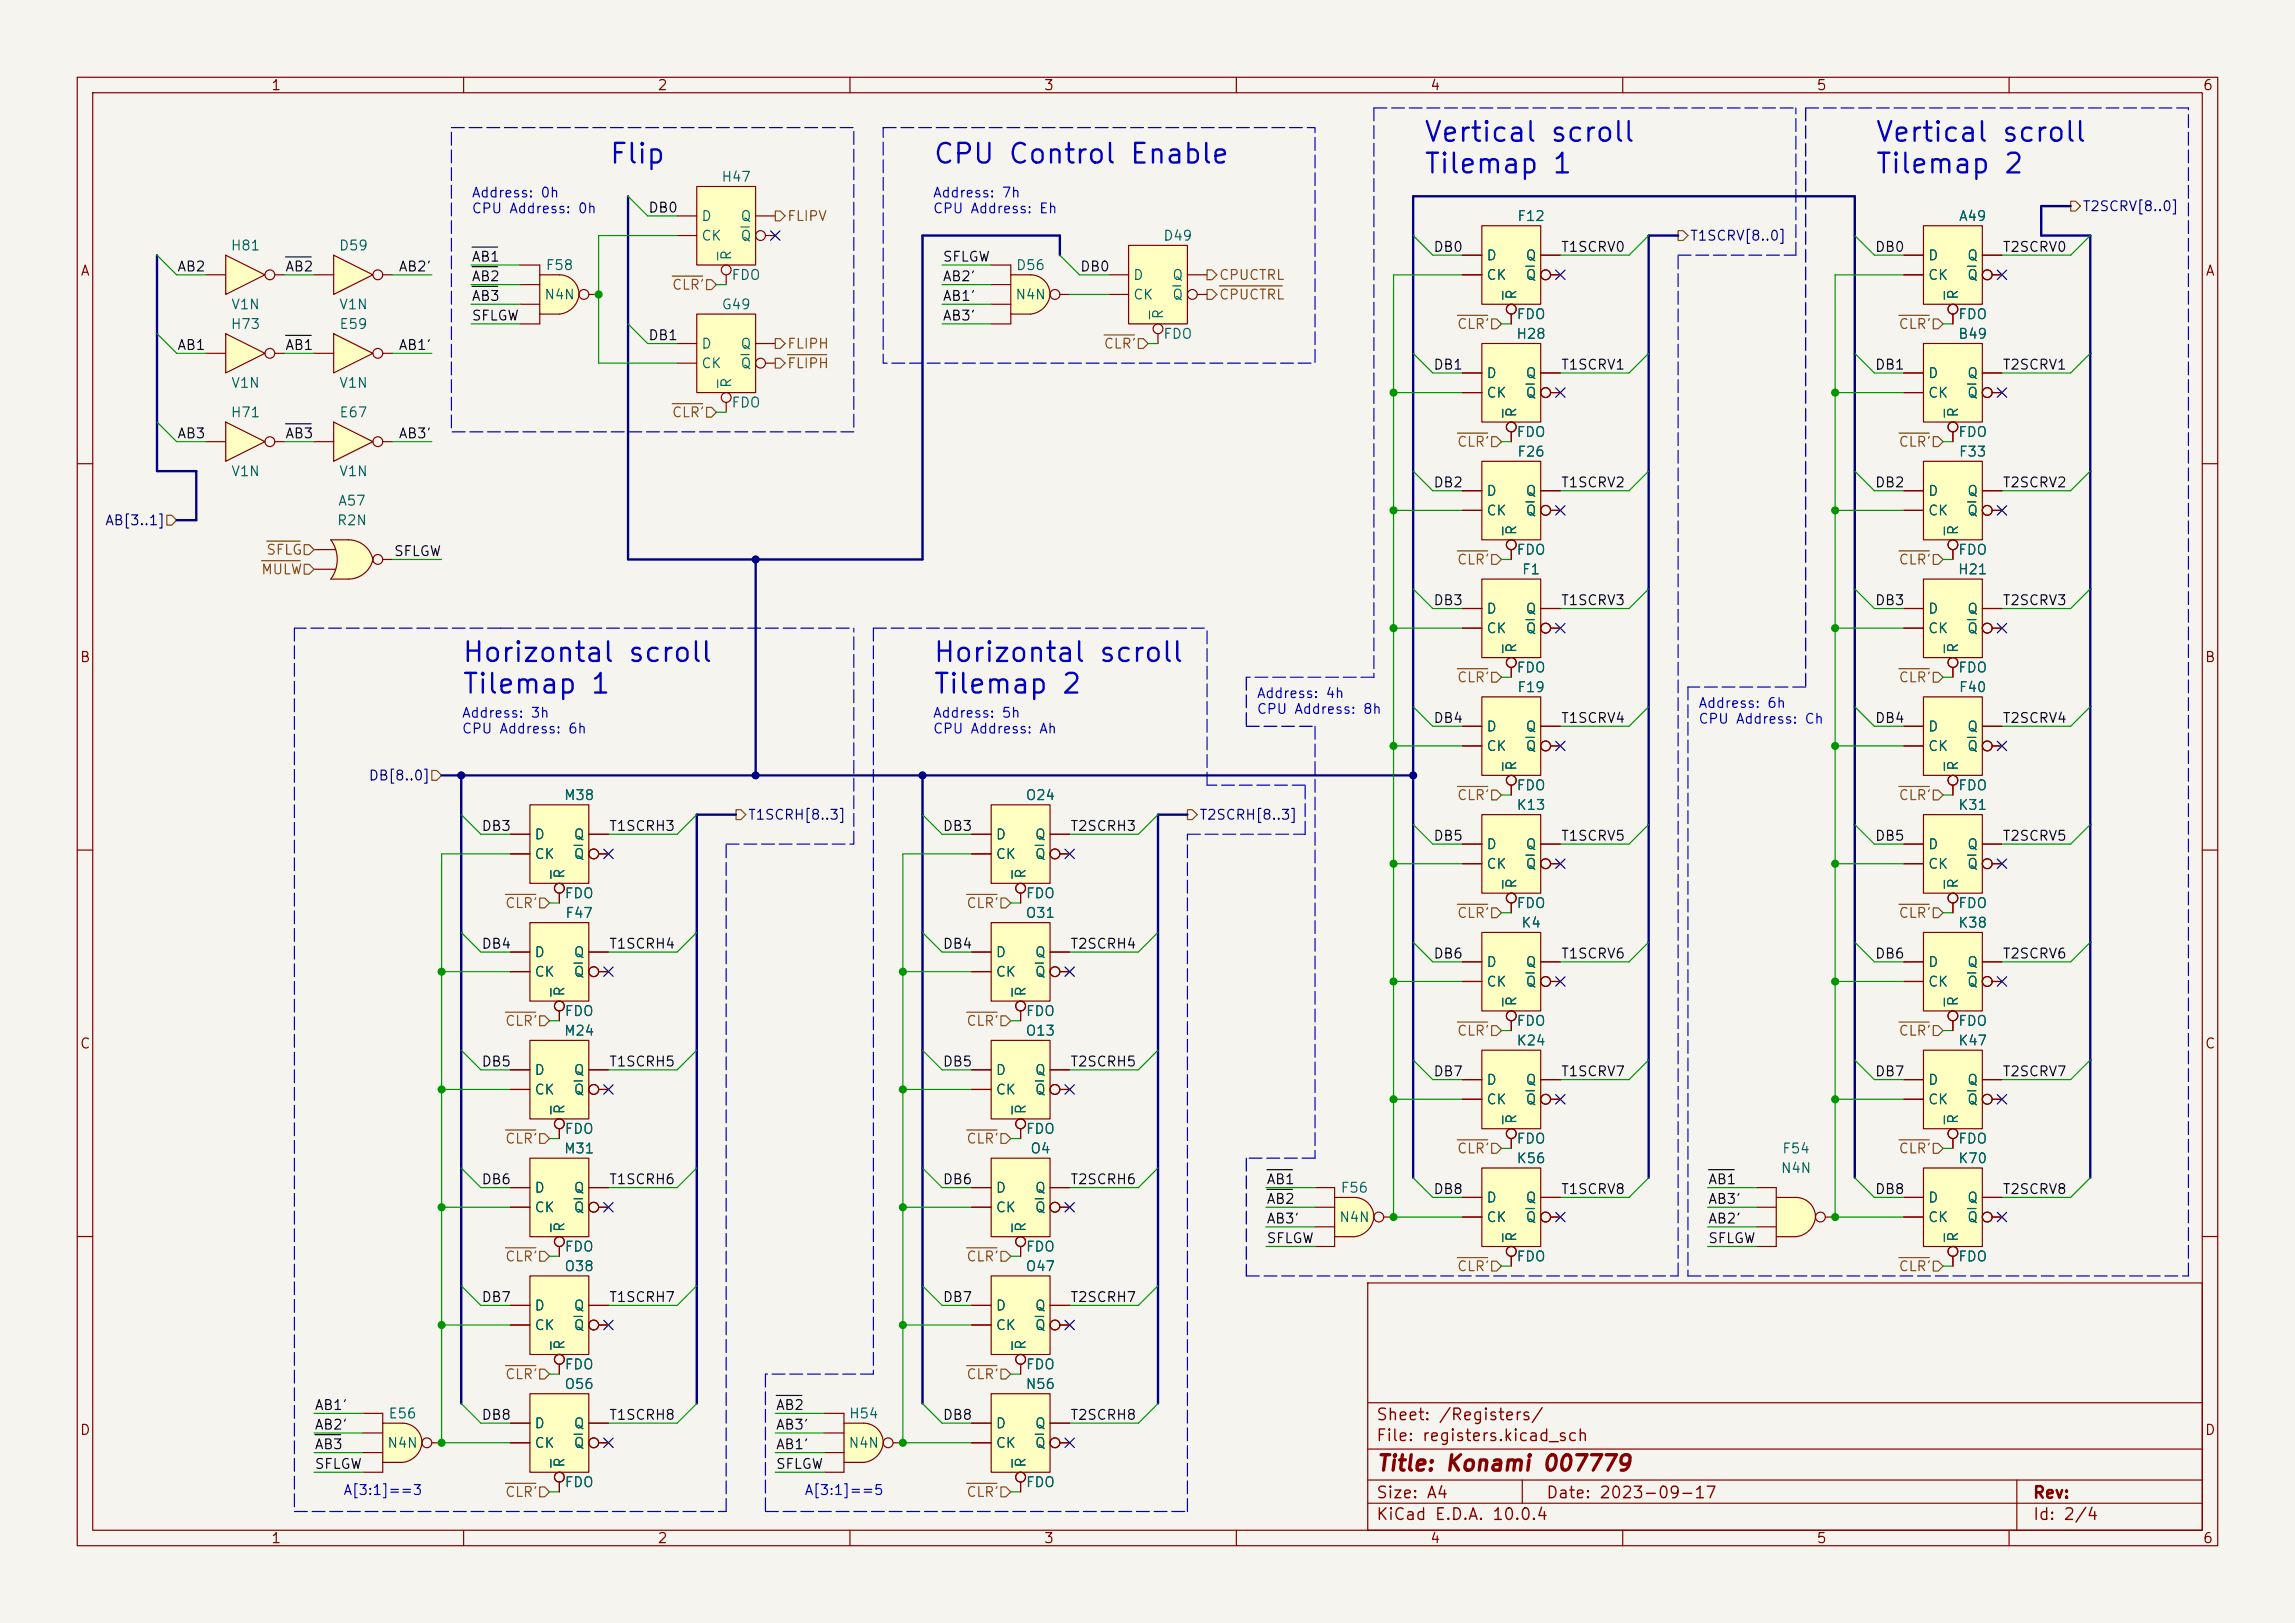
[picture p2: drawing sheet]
<svg xmlns="http://www.w3.org/2000/svg" width="297mm" height="210mm" viewBox="0 0 297 210" stroke-linecap="round" stroke-linejoin="round" font-family="sans-serif">
<defs><g id="words">
<g font-size="2.5" fill="#0000c2">
<text x="78.7" y="21.8">Flip</text>
<text x="120.6" y="21.8">CPU Control Enable</text>
<text x="184.1" y="19">Vertical scroll</text>
<text x="184.1" y="23.1">Tilemap 1</text>
<text x="242.6" y="19">Vertical scroll</text>
<text x="242.6" y="23.1">Tilemap 2</text>
<text x="59.7" y="86.3">Horizontal scroll</text>
<text x="120.6" y="86.3">Horizontal scroll</text>
<text x="59.7" y="90.4">Tilemap 1</text>
<text x="120.6" y="90.4">Tilemap 2</text>
</g>
<text font-size="2" fill="#840000" x="178" y="190.8">Title: Konami 007779</text>
<g font-size="1.5" fill="#840000">
<text x="178" y="184.2">Sheet: /Registers/</text>
<text x="178" y="186.9">File: registers.kicad_sch</text>
<text x="178" y="197.1">KiCad E.D.A. 10.0.4</text>
<text x="178" y="194.3">Size: A4</text>
<text x="200" y="194.3">Date: 2023-09-17</text>
<text x="263" y="194.3">Rev:</text>
<text x="263" y="197.1">Id: 2/4</text>
</g>
<g font-size="1.3" fill="#840000">
<text x="35" y="12">1</text>
<text x="85" y="12">2</text>
<text x="135" y="12">3</text>
<text x="185" y="12">4</text>
<text x="235" y="12">5</text>
<text x="285" y="12">6</text>
<text x="10.3" y="36">A</text>
<text x="285.3" y="36">A</text>
<text x="10.3" y="86">B</text>
<text x="285.3" y="86">B</text>
<text x="10.3" y="136">C</text>
<text x="285.3" y="136">C</text>
<text x="10.3" y="186">D</text>
<text x="285.3" y="186">D</text>
<text x="35" y="200">1</text>
<text x="85" y="200">2</text>
<text x="135" y="200">3</text>
<text x="185" y="200">4</text>
<text x="235" y="200">5</text>
<text x="285" y="200">6</text>
</g>
<g font-size="1.3" fill="#006464">
<text x="93.3" y="23.8">H47</text>
<text x="90.7" y="28.9">D</text>
<text x="95.7" y="28.9">Q</text>
<text x="196.3" y="28.9">F12</text>
<text x="253.4" y="28.9">A49</text>
<text x="29.8" y="32.7">H81</text>
<text x="43.8" y="32.7">D59</text>
<text x="70.5" y="35.3">F58</text>
<text x="90.7" y="31.5">CK</text>
<text x="95" y="33.8" transform="rotate(-90 95 33.8)">R</text>
<text x="95.7" y="31.5">Q</text>
<text x="131.4" y="35.3">D56</text>
<text x="150.5" y="31.5">D49</text>
<text x="192.3" y="34">D</text>
<text x="197.3" y="34">Q</text>
<text x="249.4" y="34">D</text>
<text x="254.5" y="34">Q</text>
<text x="29.8" y="40.3">V1N</text>
<text x="43.8" y="40.3">V1N</text>
<text x="70.4" y="39.1">N4N</text>
<text x="93.3" y="40.3">G49</text>
<text x="94.6" y="36.5">FDO</text>
<text x="131.3" y="39.1">N4N</text>
<text x="146.6" y="36.5">D</text>
<text x="146.6" y="39.1">CK</text>
<text x="150.8" y="41.4" transform="rotate(-90 150.8 41.4)">R</text>
<text x="151.6" y="36.5">Q</text>
<text x="151.6" y="39.1">Q</text>
<text x="192.3" y="36.5">CK</text>
<text x="196.2" y="41.6">FDO</text>
<text x="196.6" y="38.9" transform="rotate(-90 196.6 38.9)">R</text>
<text x="197.3" y="36.5">Q</text>
<text x="249.4" y="36.5">CK</text>
<text x="253.3" y="41.6">FDO</text>
<text x="253.7" y="38.9" transform="rotate(-90 253.7 38.9)">R</text>
<text x="254.5" y="36.5">Q</text>
<text x="29.8" y="42.9">H73</text>
<text x="43.8" y="42.9">E59</text>
<text x="90.7" y="45.4">D</text>
<text x="90.7" y="48">CK</text>
<text x="95.7" y="45.4">Q</text>
<text x="95.7" y="48">Q</text>
<text x="150.5" y="44.2">FDO</text>
<text x="196.1" y="44.2">H28</text>
<text x="253.3" y="44.2">B49</text>
<text x="29.8" y="50.5">V1N</text>
<text x="43.8" y="50.5">V1N</text>
<text x="94.6" y="53">FDO</text>
<text x="95" y="50.3" transform="rotate(-90 95 50.3)">R</text>
<text x="192.3" y="49.2">D</text>
<text x="192.3" y="51.8">CK</text>
<text x="197.3" y="49.2">Q</text>
<text x="197.3" y="51.8">Q</text>
<text x="249.4" y="49.2">D</text>
<text x="249.4" y="51.8">CK</text>
<text x="254.5" y="49.2">Q</text>
<text x="254.5" y="51.8">Q</text>
<text x="29.8" y="54.3">H71</text>
<text x="43.8" y="54.3">E67</text>
<text x="196.2" y="56.9">FDO</text>
<text x="196.3" y="59.4">F26</text>
<text x="196.6" y="54.1" transform="rotate(-90 196.6 54.1)">R</text>
<text x="253.3" y="56.9">FDO</text>
<text x="253.4" y="59.4">F33</text>
<text x="253.7" y="54.1" transform="rotate(-90 253.7 54.1)">R</text>
<text x="29.8" y="61.9">V1N</text>
<text x="43.7" y="65.7">A57</text>
<text x="43.8" y="61.9">V1N</text>
<text x="192.3" y="64.5">D</text>
<text x="197.3" y="64.5">Q</text>
<text x="249.4" y="64.5">D</text>
<text x="254.5" y="64.5">Q</text>
<text x="43.5" y="68.3">R2N</text>
<text x="192.3" y="67">CK</text>
<text x="196.6" y="69.3" transform="rotate(-90 196.6 69.3)">R</text>
<text x="197.3" y="67">Q</text>
<text x="249.4" y="67">CK</text>
<text x="253.7" y="69.3" transform="rotate(-90 253.7 69.3)">R</text>
<text x="254.5" y="67">Q</text>
<text x="196.2" y="72.1">FDO</text>
<text x="196.9" y="74.6">F1</text>
<text x="253.3" y="74.6">H21</text>
<text x="253.3" y="72.1">FDO</text>
<text x="192.3" y="79.7">D</text>
<text x="192.3" y="82.3">CK</text>
<text x="197.3" y="79.7">Q</text>
<text x="197.3" y="82.3">Q</text>
<text x="249.4" y="79.7">D</text>
<text x="249.4" y="82.3">CK</text>
<text x="254.5" y="79.7">Q</text>
<text x="254.5" y="82.3">Q</text>
<text x="196.2" y="87.3">FDO</text>
<text x="196.3" y="89.9">F19</text>
<text x="196.6" y="84.6" transform="rotate(-90 196.6 84.6)">R</text>
<text x="253.3" y="87.3">FDO</text>
<text x="253.4" y="89.9">F40</text>
<text x="253.7" y="84.6" transform="rotate(-90 253.7 84.6)">R</text>
<text x="192.3" y="95">D</text>
<text x="197.3" y="95">Q</text>
<text x="249.4" y="95">D</text>
<text x="254.5" y="95">Q</text>
<text x="192.3" y="97.5">CK</text>
<text x="196.6" y="99.8" transform="rotate(-90 196.6 99.8)">R</text>
<text x="197.3" y="97.5">Q</text>
<text x="249.4" y="97.5">CK</text>
<text x="253.7" y="99.8" transform="rotate(-90 253.7 99.8)">R</text>
<text x="254.5" y="97.5">Q</text>
<text x="72.9" y="103.8">M38</text>
<text x="132.6" y="103.8">O24</text>
<text x="196.2" y="102.6">FDO</text>
<text x="196.2" y="105.1">K13</text>
<text x="253.3" y="102.6">FDO</text>
<text x="253.3" y="105.1">K31</text>
<text x="69.1" y="108.9">D</text>
<text x="69.1" y="111.5">CK</text>
<text x="73.4" y="113.8" transform="rotate(-90 73.4 113.8)">R</text>
<text x="74.2" y="108.9">Q</text>
<text x="74.2" y="111.5">Q</text>
<text x="128.8" y="108.9">D</text>
<text x="128.8" y="111.5">CK</text>
<text x="133.1" y="113.8" transform="rotate(-90 133.1 113.8)">R</text>
<text x="133.8" y="108.9">Q</text>
<text x="133.8" y="111.5">Q</text>
<text x="192.3" y="110.2">D</text>
<text x="192.3" y="112.7">CK</text>
<text x="197.3" y="110.2">Q</text>
<text x="197.3" y="112.7">Q</text>
<text x="249.4" y="110.2">D</text>
<text x="249.4" y="112.7">CK</text>
<text x="254.5" y="110.2">Q</text>
<text x="254.5" y="112.7">Q</text>
<text x="73" y="116.5">FDO</text>
<text x="73.1" y="119.1">F47</text>
<text x="132.6" y="119.1">O31</text>
<text x="132.7" y="116.5">FDO</text>
<text x="196.2" y="117.8">FDO</text>
<text x="196.6" y="115.1" transform="rotate(-90 196.6 115.1)">R</text>
<text x="253.3" y="117.8">FDO</text>
<text x="253.7" y="115.1" transform="rotate(-90 253.7 115.1)">R</text>
<text x="69.1" y="124.2">D</text>
<text x="74.2" y="124.2">Q</text>
<text x="128.8" y="124.2">D</text>
<text x="133.8" y="124.2">Q</text>
<text x="192.3" y="125.4">D</text>
<text x="196.8" y="120.4">K4</text>
<text x="197.3" y="125.4">Q</text>
<text x="249.4" y="125.4">D</text>
<text x="253.3" y="120.4">K38</text>
<text x="254.5" y="125.4">Q</text>
<text x="69.1" y="126.7">CK</text>
<text x="73" y="131.8">FDO</text>
<text x="73.4" y="129" transform="rotate(-90 73.4 129)">R</text>
<text x="74.2" y="126.7">Q</text>
<text x="128.8" y="126.7">CK</text>
<text x="132.7" y="131.8">FDO</text>
<text x="133.1" y="129" transform="rotate(-90 133.1 129)">R</text>
<text x="133.8" y="126.7">Q</text>
<text x="192.3" y="128">CK</text>
<text x="196.6" y="130.3" transform="rotate(-90 196.6 130.3)">R</text>
<text x="197.3" y="128">Q</text>
<text x="249.4" y="128">CK</text>
<text x="253.7" y="130.3" transform="rotate(-90 253.7 130.3)">R</text>
<text x="254.5" y="128">Q</text>
<text x="72.9" y="134.3">M24</text>
<text x="132.6" y="134.3">O13</text>
<text x="196.2" y="133.1">FDO</text>
<text x="196.2" y="135.6">K24</text>
<text x="253.3" y="133.1">FDO</text>
<text x="253.3" y="135.6">K47</text>
<text x="69.1" y="139.4">D</text>
<text x="69.1" y="141.9">CK</text>
<text x="74.2" y="139.4">Q</text>
<text x="74.2" y="141.9">Q</text>
<text x="128.8" y="139.4">D</text>
<text x="128.8" y="141.9">CK</text>
<text x="133.8" y="139.4">Q</text>
<text x="133.8" y="141.9">Q</text>
<text x="192.3" y="140.7">D</text>
<text x="192.3" y="143.2">CK</text>
<text x="197.3" y="140.7">Q</text>
<text x="197.3" y="143.2">Q</text>
<text x="249.4" y="140.7">D</text>
<text x="249.4" y="143.2">CK</text>
<text x="254.5" y="140.7">Q</text>
<text x="254.5" y="143.2">Q</text>
<text x="72.9" y="149.6">M31</text>
<text x="73" y="147">FDO</text>
<text x="73.4" y="144.3" transform="rotate(-90 73.4 144.3)">R</text>
<text x="132.7" y="147">FDO</text>
<text x="133.1" y="144.3" transform="rotate(-90 133.1 144.3)">R</text>
<text x="133.2" y="149.6">O4</text>
<text x="196.2" y="148.3">FDO</text>
<text x="196.6" y="145.5" transform="rotate(-90 196.6 145.5)">R</text>
<text x="230.6" y="149.6">F54</text>
<text x="253.3" y="148.3">FDO</text>
<text x="253.7" y="145.5" transform="rotate(-90 253.7 145.5)">R</text>
<text x="69.1" y="154.6">D</text>
<text x="74.2" y="154.6">Q</text>
<text x="128.8" y="154.6">D</text>
<text x="133.8" y="154.6">Q</text>
<text x="173.4" y="154.6">F56</text>
<text x="192.3" y="155.9">D</text>
<text x="196.2" y="150.8">K56</text>
<text x="197.3" y="155.9">Q</text>
<text x="230.4" y="152.1">N4N</text>
<text x="249.4" y="155.9">D</text>
<text x="253.3" y="150.8">K70</text>
<text x="254.5" y="155.9">Q</text>
<text x="69.1" y="157.2">CK</text>
<text x="73.4" y="159.5" transform="rotate(-90 73.4 159.5)">R</text>
<text x="74.2" y="157.2">Q</text>
<text x="128.8" y="157.2">CK</text>
<text x="133.1" y="159.5" transform="rotate(-90 133.1 159.5)">R</text>
<text x="133.8" y="157.2">Q</text>
<text x="173.2" y="158.5">N4N</text>
<text x="192.3" y="158.5">CK</text>
<text x="196.6" y="160.8" transform="rotate(-90 196.6 160.8)">R</text>
<text x="197.3" y="158.5">Q</text>
<text x="249.4" y="158.5">CK</text>
<text x="253.7" y="160.8" transform="rotate(-90 253.7 160.8)">R</text>
<text x="254.5" y="158.5">Q</text>
<text x="73" y="164.8">O38</text>
<text x="73" y="162.3">FDO</text>
<text x="132.6" y="164.8">O47</text>
<text x="132.7" y="162.3">FDO</text>
<text x="196.2" y="163.5">FDO</text>
<text x="253.3" y="163.5">FDO</text>
<text x="69.1" y="169.9">D</text>
<text x="69.1" y="172.4">CK</text>
<text x="74.2" y="169.9">Q</text>
<text x="74.2" y="172.4">Q</text>
<text x="128.8" y="169.9">D</text>
<text x="128.8" y="172.4">CK</text>
<text x="133.8" y="169.9">Q</text>
<text x="133.8" y="172.4">Q</text>
<text x="73" y="177.5">FDO</text>
<text x="73.4" y="174.8" transform="rotate(-90 73.4 174.8)">R</text>
<text x="132.7" y="177.5">FDO</text>
<text x="133.1" y="174.8" transform="rotate(-90 133.1 174.8)">R</text>
<text x="50.2" y="183.9">E56</text>
<text x="69.1" y="185.1">D</text>
<text x="73" y="180">O56</text>
<text x="74.2" y="185.1">Q</text>
<text x="109.8" y="183.9">H54</text>
<text x="128.8" y="185.1">D</text>
<text x="132.6" y="180">N56</text>
<text x="133.8" y="185.1">Q</text>
<text x="50" y="187.7">N4N</text>
<text x="69.1" y="187.7">CK</text>
<text x="73.4" y="190" transform="rotate(-90 73.4 190)">R</text>
<text x="74.2" y="187.7">Q</text>
<text x="109.7" y="187.7">N4N</text>
<text x="128.8" y="187.7">CK</text>
<text x="133.1" y="190" transform="rotate(-90 133.1 190)">R</text>
<text x="133.8" y="187.7">Q</text>
<text x="73" y="192.7">FDO</text>
<text x="132.7" y="192.7">FDO</text>
</g>
<g font-size="1.3" fill="#0000c2">
<text x="61" y="25.9">Address: 0h</text>
<text x="61" y="27.9">CPU Address: 0h</text>
<text x="120.6" y="25.9">Address: 7h</text>
<text x="120.6" y="27.9">CPU Address: Eh</text>
<text x="59.7" y="93.2">Address: 3h</text>
<text x="59.7" y="95.2">CPU Address: 6h</text>
<text x="120.6" y="93.2">Address: 5h</text>
<text x="120.6" y="95.2">CPU Address: Ah</text>
<text x="162.6" y="90.6">Address: 4h</text>
<text x="162.6" y="92.7">CPU Address: 8h</text>
<text x="219.7" y="91.9">Address: 6h</text>
<text x="219.7" y="94">CPU Address: Ch</text>
<text x="44.3" y="193.8">A[3:1]==3</text>
<text x="104" y="193.8">A[3:1]==5</text>
</g>
<g font-size="1.3" fill="#0f0f0f">
<text x="83.8" y="27.8">DB0</text>
<text x="22.9" y="35.4">AB2</text>
<text x="36.8" y="35.4">AB2</text>
<text x="51.5" y="35.4">AB2'</text>
<text x="61" y="34.2">AB1</text>
<text x="121.9" y="34.2">SFLGW</text>
<text x="139.7" y="35.4">DB0</text>
<text x="185.4" y="32.9">DB0</text>
<text x="201.9" y="32.9">T1SCRV0</text>
<text x="242.6" y="32.9">DB0</text>
<text x="259.1" y="32.9">T2SCRV0</text>
<text x="61" y="36.7">AB2</text>
<text x="61" y="39.2">AB3</text>
<text x="61" y="41.8">SFLGW</text>
<text x="121.9" y="36.7">AB2'</text>
<text x="121.9" y="39.2">AB1'</text>
<text x="121.9" y="41.8">AB3'</text>
<text x="22.9" y="45.6">AB1</text>
<text x="36.8" y="45.6">AB1</text>
<text x="51.5" y="45.6">AB1'</text>
<text x="83.8" y="44.3">DB1</text>
<text x="185.4" y="48.1">DB1</text>
<text x="201.9" y="48.1">T1SCRV1</text>
<text x="242.6" y="48.1">DB1</text>
<text x="259.1" y="48.1">T2SCRV1</text>
<text x="22.9" y="57">AB3</text>
<text x="36.8" y="57">AB3</text>
<text x="51.5" y="57">AB3'</text>
<text x="185.4" y="63.4">DB2</text>
<text x="201.9" y="63.4">T1SCRV2</text>
<text x="242.6" y="63.4">DB2</text>
<text x="259.1" y="63.4">T2SCRV2</text>
<text x="50.9" y="72.3">SFLGW</text>
<text x="185.4" y="78.6">DB3</text>
<text x="201.9" y="78.6">T1SCRV3</text>
<text x="242.6" y="78.6">DB3</text>
<text x="259.1" y="78.6">T2SCRV3</text>
<text x="185.4" y="93.9">DB4</text>
<text x="201.9" y="93.9">T1SCRV4</text>
<text x="242.6" y="93.9">DB4</text>
<text x="259.1" y="93.9">T2SCRV4</text>
<text x="62.2" y="107.8">DB3</text>
<text x="78.7" y="107.8">T1SCRH3</text>
<text x="121.9" y="107.8">DB3</text>
<text x="138.4" y="107.8">T2SCRH3</text>
<text x="185.4" y="109.1">DB5</text>
<text x="201.9" y="109.1">T1SCRV5</text>
<text x="242.6" y="109.1">DB5</text>
<text x="259.1" y="109.1">T2SCRV5</text>
<text x="62.2" y="123.1">DB4</text>
<text x="78.7" y="123.1">T1SCRH4</text>
<text x="121.9" y="123.1">DB4</text>
<text x="138.4" y="123.1">T2SCRH4</text>
<text x="185.4" y="124.3">DB6</text>
<text x="201.9" y="124.3">T1SCRV6</text>
<text x="242.6" y="124.3">DB6</text>
<text x="259.1" y="124.3">T2SCRV6</text>
<text x="62.2" y="138.3">DB5</text>
<text x="78.7" y="138.3">T1SCRH5</text>
<text x="121.9" y="138.3">DB5</text>
<text x="138.4" y="138.3">T2SCRH5</text>
<text x="185.4" y="139.6">DB7</text>
<text x="201.9" y="139.6">T1SCRV7</text>
<text x="242.6" y="139.6">DB7</text>
<text x="259.1" y="139.6">T2SCRV7</text>
<text x="62.2" y="153.5">DB6</text>
<text x="78.7" y="153.5">T1SCRH6</text>
<text x="121.9" y="153.5">DB6</text>
<text x="138.4" y="153.5">T2SCRH6</text>
<text x="163.8" y="153.5">AB1</text>
<text x="185.4" y="154.8">DB8</text>
<text x="201.9" y="154.8">T1SCRV8</text>
<text x="221" y="153.5">AB1</text>
<text x="242.6" y="154.8">DB8</text>
<text x="259.1" y="154.8">T2SCRV8</text>
<text x="163.8" y="156.1">AB2</text>
<text x="163.8" y="158.6">AB3'</text>
<text x="163.8" y="161.2">SFLGW</text>
<text x="221" y="161.2">SFLGW</text>
<text x="221" y="156.1">AB3'</text>
<text x="221" y="158.6">AB2'</text>
<text x="62.2" y="168.8">DB7</text>
<text x="78.7" y="168.8">T1SCRH7</text>
<text x="121.9" y="168.8">DB7</text>
<text x="138.4" y="168.8">T2SCRH7</text>
<text x="40.6" y="185.3">AB2'</text>
<text x="40.6" y="182.8">AB1'</text>
<text x="62.2" y="184">DB8</text>
<text x="78.7" y="184">T1SCRH8</text>
<text x="100.3" y="182.8">AB2</text>
<text x="100.3" y="185.3">AB3'</text>
<text x="121.9" y="184">DB8</text>
<text x="138.4" y="184">T2SCRH8</text>
<text x="40.6" y="190.4">SFLGW</text>
<text x="40.6" y="187.8">AB3</text>
<text x="100.3" y="187.8">AB1'</text>
<text x="100.3" y="190.4">SFLGW</text>
</g>
<g font-size="1.3" fill="#725600">
<text x="101.8" y="28.9">FLIPV</text>
<text x="86.9" y="37.8">CLR'</text>
<text x="157.7" y="36.5">CPUCTRL</text>
<text x="157.7" y="39.1">CPUCTRL</text>
<text x="101.8" y="48">FLIPH</text>
<text x="101.8" y="45.4">FLIPH</text>
<text x="142.8" y="45.4">CLR'</text>
<text x="188.5" y="42.9">CLR'</text>
<text x="245.6" y="42.9">CLR'</text>
<text x="86.9" y="54.3">CLR'</text>
<text x="188.5" y="58.1">CLR'</text>
<text x="245.6" y="58.1">CLR'</text>
<text x="33.7" y="74.6">MULW</text>
<text x="34.4" y="72.1">SFLG</text>
<text x="188.5" y="73.4">CLR'</text>
<text x="245.6" y="73.4">CLR'</text>
<text x="188.5" y="88.6">CLR'</text>
<text x="245.6" y="88.6">CLR'</text>
<text x="188.5" y="103.8">CLR'</text>
<text x="245.6" y="103.8">CLR'</text>
<text x="65.3" y="117.8">CLR'</text>
<text x="125" y="117.8">CLR'</text>
<text x="188.5" y="119.1">CLR'</text>
<text x="245.6" y="119.1">CLR'</text>
<text x="65.3" y="133.1">CLR'</text>
<text x="125" y="133.1">CLR'</text>
<text x="188.5" y="134.3">CLR'</text>
<text x="245.6" y="134.3">CLR'</text>
<text x="65.3" y="148.3">CLR'</text>
<text x="125" y="148.3">CLR'</text>
<text x="188.5" y="149.6">CLR'</text>
<text x="245.6" y="149.6">CLR'</text>
<text x="65.3" y="163.5">CLR'</text>
<text x="125" y="163.5">CLR'</text>
<text x="188.5" y="164.8">CLR'</text>
<text x="245.6" y="164.8">CLR'</text>
<text x="65.3" y="178.8">CLR'</text>
<text x="125" y="178.8">CLR'</text>
<text x="65.3" y="194">CLR'</text>
<text x="125" y="194">CLR'</text>
</g>
<g font-size="1.3" fill="#000084">
<text x="269.4" y="27.6">T2SCRV[8..0]</text>
<text x="218.6" y="31.5">T1SCRV[8..0]</text>
<text x="13.5" y="68.3">AB[3..1]</text>
<text x="47.6" y="101.3">DB[8..0]</text>
<text x="96.7" y="106.4">T1SCRH[8..3]</text>
<text x="155.1" y="106.4">T2SCRH[8..3]</text>
</g>
</g></defs>
<path d="M0 0h297v210h-297z" fill="#f5f4ef" stroke="#f5f4ef" stroke-width=".13"/>
<g fill="none" stroke="#840000" stroke-width=".15">
<path d="M10 10h277v190h-277zM12 12h273v186h-273zM60 10v2M110 10v2M160 10v2M210 10v2M260 10v2M10 60h2M285 60h2M10 110h2M285 110h2M10 160h2"/>
<path d="M177 166h108v32h-108zM285 160h2M60 198v2M110 198v2M160 198v2M177 194.5h108M177 191.5h108M177 187.5h108M177 181.5h108M197 191.5v3M210 198v2M260 198v2"/>
<path d="M261 191.5v6.5"/>
</g>
<path d="M248.9 151.1h7.6v10.2h-7.6z" fill="#ffffc2"/>
<g fill="none" stroke="#840000" stroke-width=".15">
<path d="M246.4 154.9h2.5M246.4 157.5h2.5M248.9 151.1h7.6v10.2h-7.6zM256.5 154.9h2.6M257.8 157.5h1.3M252.7 162.6v1.2"/>
<circle cx="257.2" cy="157.5" r=".63"/>
<circle cx="252.7" cy="161.9" r=".63"/>
</g>
<path d="M251.6 159.6v1.1M254.6 156.4h1.1" fill="none" stroke="#006464" stroke-width=".15"/>
<path d="M128.3 180.3h7.6v10.2h-7.6z" fill="#ffffc2"/>
<g fill="none" stroke="#840000" stroke-width=".15">
<path d="M125.7 184.2h2.6M125.7 186.7h2.6M128.3 180.3h7.6v10.2h-7.6zM132.1 191.8v1.2M135.9 184.2h2.5M137.2 186.7h1.2"/>
<circle cx="132.1" cy="191.1" r=".63"/>
<circle cx="136.5" cy="186.7" r=".63"/>
</g>
<path d="M131 188.8v1.1M134 185.6h1.1" fill="none" stroke="#006464" stroke-width=".15"/>
<path d="M232.1 157.2l2.8 .3a2.82 2.82 0 0 1-2.5 2.5z" fill="#ffffc2" stroke="#ffffc2" stroke-width=".13"/>
<path d="M229.9 154.9h2.5v5.1h-2.5z" fill="#ffffc2"/>
<path d="M232.4 154.9a2.54 2.54 0 0 1 2.5 2.6h-2.5z" fill="#ffffc2" stroke="#ffffc2" stroke-width=".13"/>
<g fill="none" stroke="#840000" stroke-width=".15">
<path d="M227.3 153.7h2.6v1.2M227.3 156.2h2.6M227.3 158.8h2.6M229.9 154.9h2.5a2.51 2.51 0 0 1 2.5 2.2 2.51 2.51 0 0 1-1.8 2.8l-.7 .1h-2.5zM236.2 157.5h1.3M229.9 160v1.3h-2.6"/>
<circle cx="235.6" cy="157.5" r=".63"/>
</g>
<path d="M146 31.8h7.7v10.1h-7.7z" fill="#ffffc2"/>
<g fill="none" stroke="#840000" stroke-width=".15">
<path d="M143.5 35.6h2.5M143.5 38.1h2.5M146 31.8h7.7v10.1h-7.7zM153.7 35.6h2.5M154.9 38.1h1.3M149.9 43.2v1.3"/>
<circle cx="154.3" cy="38.1" r=".63"/>
<circle cx="149.9" cy="42.5" r=".63"/>
</g>
<path d="M151.8 37h1M148.8 40.3v1" fill="none" stroke="#006464" stroke-width=".15"/>
<path d="M90.2 24.1h7.6v10.2h-7.6z" fill="#ffffc2"/>
<g fill="none" stroke="#840000" stroke-width=".15">
<path d="M87.6 27.9h2.6M87.6 30.5h2.6M90.2 24.1h7.6v10.2h-7.6zM94 35.6v1.2M97.8 27.9h2.5M99.1 30.5h1.2"/>
<circle cx="94" cy="34.9" r=".63"/>
<circle cx="98.4" cy="30.5" r=".63"/>
</g>
<path d="M92.9 32.6v1.1M95.9 29.4h1.1" fill="none" stroke="#006464" stroke-width=".15"/>
<path d="M90.2 40.6h7.6v10.2h-7.6z" fill="#ffffc2"/>
<g fill="none" stroke="#840000" stroke-width=".15">
<path d="M87.6 44.5h2.6M87.6 47h2.6M90.2 40.6h7.6v10.2h-7.6zM94 52.1v1.2M97.8 44.5h2.5M99.1 47h1.2"/>
<circle cx="94" cy="51.4" r=".63"/>
<circle cx="98.4" cy="47" r=".63"/>
</g>
<path d="M92.9 49.1v1.1M95.9 45.9h1.1" fill="none" stroke="#006464" stroke-width=".15"/>
<path d="M72.1 37.8l2.8 .3a2.82 2.82 0 0 1-2.5 2.5z" fill="#ffffc2" stroke="#ffffc2" stroke-width=".13"/>
<path d="M69.8 35.6h2.6v5h-2.6z" fill="#ffffc2"/>
<path d="M72.4 35.6a2.54 2.54 0 0 1 2.5 2.5h-2.5z" fill="#ffffc2" stroke="#ffffc2" stroke-width=".13"/>
<g fill="none" stroke="#840000" stroke-width=".15">
<path d="M67.3 34.3h2.5v1.3M67.3 36.8h2.5M67.3 39.4h2.5M69.8 35.6h2.6a2.51 2.51 0 0 1 2.5 2.1 2.51 2.51 0 0 1-1.8 2.8l-.7 .1h-2.6zM76.2 38.1h1.3M69.8 40.6v1.3h-2.5"/>
<circle cx="75.6" cy="38.1" r=".63"/>
</g>
<path d="M29.2 54.6l5.1 2.6-5.1 2.5z" fill="#ffffc2"/>
<g fill="none" stroke="#840000" stroke-width=".15">
<path d="M26.7 57.2h2.5M29.2 54.6l5.1 2.6-5.1 2.5zM35.6 57.2h1.2"/>
<circle cx="34.9" cy="57.1" r=".63"/>
</g>
<path d="M29.2 33l5.1 2.6-5.1 2.5z" fill="#ffffc2"/>
<g fill="none" stroke="#840000" stroke-width=".15">
<path d="M26.7 35.6h2.5M29.2 33l5.1 2.6-5.1 2.5zM35.6 35.6h1.2"/>
<circle cx="34.9" cy="35.6" r=".63"/>
</g>
<path d="M29.2 43.2l5.1 2.5-5.1 2.6z" fill="#ffffc2"/>
<g fill="none" stroke="#840000" stroke-width=".15">
<path d="M26.7 45.7h2.5M29.2 43.2l5.1 2.5-5.1 2.6zM35.6 45.7h1.2"/>
<circle cx="34.9" cy="45.7" r=".63"/>
</g>
<path d="M42.8 69.9h2.3" fill="none" stroke="#ffffc2" stroke-width=".13"/>
<path d="M42.8 69.9h2.3v5h-2.3a4.3 4.3 0 0 0 0-5z" fill="#ffffc2"/>
<g fill="#ffffc2" stroke="#ffffc2" stroke-width=".13">
<path d="M45.1 71.7l3.2 .7a3.2 3.2 0 0 1-3.2 2.5z"/>
<path d="M45.1 69.9a3.2 3.2 0 0 1 3.2 2.5l-3.2 .7z"/>
</g>
<g fill="none" stroke="#840000" stroke-width=".15">
<path d="M40.6 71.1h2.8M40.6 73.7h2.8M45.1 74.9a3.3 3.3 0 0 0 3.2-2.5 3.2 3.2 0 0 0-3.2-2.5h-2.3a4.3 4.3 0 0 1 0 5M49.5 72.4h1.3"/>
<circle cx="48.9" cy="72.4" r=".63"/>
</g>
<path d="M42.8 74.9h2.3z" fill="#840000" stroke="#840000" stroke-width=".15"/>
<path d="M68.6 165.1h7.6v10.2h-7.6z" fill="#ffffc2"/>
<g fill="none" stroke="#840000" stroke-width=".15">
<path d="M66 168.9h2.6M66 171.5h2.6M68.6 165.1h7.6v10.2h-7.6zM72.4 176.5v1.3M76.2 168.9h2.5M77.5 171.5h1.2"/>
<circle cx="72.4" cy="175.9" r=".63"/>
<circle cx="76.8" cy="171.4" r=".63"/>
</g>
<path d="M71.3 173.6v1M74.3 170.3h1.1" fill="none" stroke="#006464" stroke-width=".15"/>
<path d="M51.8 186.4l2.8 .3a2.82 2.82 0 0 1-2.5 2.5z" fill="#ffffc2" stroke="#ffffc2" stroke-width=".13"/>
<path d="M49.5 184.2h2.6v5h-2.6z" fill="#ffffc2"/>
<path d="M52.1 184.2a2.54 2.54 0 0 1 2.5 2.5h-2.5z" fill="#ffffc2" stroke="#ffffc2" stroke-width=".13"/>
<g fill="none" stroke="#840000" stroke-width=".15">
<path d="M47 182.9h2.5v1.3M47 185.4h2.5M47 188h2.5M49.5 184.2h2.6a2.51 2.51 0 0 1 2.5 2.1 2.51 2.51 0 0 1-1.8 2.8l-.7 .1h-2.6zM49.5 189.2v1.3h-2.5M55.9 186.7h1.2"/>
<circle cx="55.2" cy="186.7" r=".63"/>
</g>
<path d="M43.2 54.6l5.1 2.6-5.1 2.5z" fill="#ffffc2"/>
<g fill="none" stroke="#840000" stroke-width=".15">
<path d="M40.6 57.2h2.6M43.2 54.6l5.1 2.6-5.1 2.5zM49.5 57.2h1.3"/>
<circle cx="48.9" cy="57.1" r=".63"/>
</g>
<path d="M43.2 43.2l5.1 2.5-5.1 2.6z" fill="#ffffc2"/>
<g fill="none" stroke="#840000" stroke-width=".15">
<path d="M40.6 45.7h2.6M43.2 43.2l5.1 2.5-5.1 2.6zM49.5 45.7h1.3"/>
<circle cx="48.9" cy="45.7" r=".63"/>
</g>
<path d="M68.6 180.3h7.6v10.2h-7.6z" fill="#ffffc2"/>
<g fill="none" stroke="#840000" stroke-width=".15">
<path d="M66 184.2h2.6M66 186.7h2.6M68.6 180.3h7.6v10.2h-7.6zM72.4 191.8v1.2M76.2 184.2h2.5M77.5 186.7h1.2"/>
<circle cx="72.4" cy="191.1" r=".63"/>
<circle cx="76.8" cy="186.7" r=".63"/>
</g>
<path d="M71.3 188.8v1.1M74.3 185.6h1.1" fill="none" stroke="#006464" stroke-width=".15"/>
<path d="M43.2 33l5.1 2.6-5.1 2.5z" fill="#ffffc2"/>
<g fill="none" stroke="#840000" stroke-width=".15">
<path d="M40.6 35.6h2.6M43.2 33l5.1 2.6-5.1 2.5zM49.5 35.6h1.3"/>
<circle cx="48.9" cy="35.6" r=".63"/>
</g>
<path d="M68.6 149.9h7.6v10.1h-7.6z" fill="#ffffc2"/>
<g fill="none" stroke="#840000" stroke-width=".15">
<path d="M66 153.7h2.6M66 156.2h2.6M68.6 149.9h7.6v10.1h-7.6zM76.2 153.7h2.5M77.5 156.2h1.2M72.4 161.3v1.3"/>
<circle cx="76.8" cy="156.2" r=".63"/>
<circle cx="72.4" cy="160.7" r=".63"/>
</g>
<path d="M71.3 158.4v1M74.3 155.1h1.1" fill="none" stroke="#006464" stroke-width=".15"/>
<path d="M191.8 90.2h7.6v10.1h-7.6z" fill="#ffffc2"/>
<g fill="none" stroke="#840000" stroke-width=".15">
<path d="M189.2 94h2.6M189.2 96.5h2.6M191.8 90.2h7.6v10.1h-7.6zM199.4 94h2.5M200.7 96.5h1.2M195.6 101.6v1.3"/>
<circle cx="200" cy="96.5" r=".63"/>
<circle cx="195.6" cy="101" r=".63"/>
</g>
<path d="M194.5 98.7v1M197.5 95.4h1.1" fill="none" stroke="#006464" stroke-width=".15"/>
<path d="M68.6 134.6h7.6v10.2h-7.6z" fill="#ffffc2"/>
<g fill="none" stroke="#840000" stroke-width=".15">
<path d="M66 138.4h2.6M68.6 134.6h7.6v10.2h-7.6zM76.2 138.4h2.5M66 141h2.6M72.4 146.1v1.2M77.5 141h1.2"/>
<circle cx="72.4" cy="145.4" r=".63"/>
<circle cx="76.8" cy="141" r=".63"/>
</g>
<path d="M74.3 139.9h1.1M71.3 143.1v1" fill="none" stroke="#006464" stroke-width=".15"/>
<path d="M68.6 104.1h7.6v10.2h-7.6z" fill="#ffffc2"/>
<g fill="none" stroke="#840000" stroke-width=".15">
<path d="M66 108h2.6M66 110.5h2.6M68.6 104.1h7.6v10.2h-7.6zM72.4 115.6v1.2M76.2 108h2.5M77.5 110.5h1.2"/>
<circle cx="72.4" cy="114.9" r=".63"/>
<circle cx="76.8" cy="110.5" r=".63"/>
</g>
<path d="M71.3 112.6v1.1M74.3 109.4h1.1" fill="none" stroke="#006464" stroke-width=".15"/>
<path d="M111.5 186.4l2.8 .3a2.82 2.82 0 0 1-2.5 2.5z" fill="#ffffc2" stroke="#ffffc2" stroke-width=".13"/>
<path d="M109.2 184.2h2.6v5h-2.6z" fill="#ffffc2"/>
<path d="M111.8 184.2a2.54 2.54 0 0 1 2.5 2.5h-2.5z" fill="#ffffc2" stroke="#ffffc2" stroke-width=".13"/>
<g fill="none" stroke="#840000" stroke-width=".15">
<path d="M106.7 182.9h2.5v1.3M106.7 185.4h2.5M106.7 188h2.5M109.2 184.2h2.6a2.51 2.51 0 0 1 2.5 2.1 2.51 2.51 0 0 1-1.8 2.8l-.7 .1h-2.6zM109.2 189.2v1.3h-2.5M115.6 186.7h1.2"/>
<circle cx="114.9" cy="186.7" r=".63"/>
</g>
<path d="M191.8 105.4h7.6v10.2h-7.6z" fill="#ffffc2"/>
<g fill="none" stroke="#840000" stroke-width=".15">
<path d="M189.2 109.2h2.6M189.2 111.8h2.6M191.8 105.4h7.6v10.2h-7.6zM195.6 116.8v1.3M199.4 109.2h2.5M200.7 111.8h1.2"/>
<circle cx="195.6" cy="116.2" r=".63"/>
<circle cx="200" cy="111.8" r=".63"/>
</g>
<path d="M194.5 113.9v1M197.5 110.7h1.1" fill="none" stroke="#006464" stroke-width=".15"/>
<path d="M128.3 134.6h7.6v10.2h-7.6z" fill="#ffffc2"/>
<g fill="none" stroke="#840000" stroke-width=".15">
<path d="M125.7 138.4h2.6M128.3 134.6h7.6v10.2h-7.6zM135.9 138.4h2.5M125.7 141h2.6M132.1 146.1v1.2M137.2 141h1.2"/>
<circle cx="132.1" cy="145.4" r=".63"/>
<circle cx="136.5" cy="141" r=".63"/>
</g>
<path d="M134 139.9h1.1M131 143.1v1" fill="none" stroke="#006464" stroke-width=".15"/>
<path d="M248.9 105.4h7.6v10.2h-7.6z" fill="#ffffc2"/>
<g fill="none" stroke="#840000" stroke-width=".15">
<path d="M246.4 109.2h2.5M246.4 111.8h2.5M248.9 105.4h7.6v10.2h-7.6zM252.7 116.8v1.3M256.5 109.2h2.6M257.8 111.8h1.3"/>
<circle cx="252.7" cy="116.2" r=".63"/>
<circle cx="257.2" cy="111.8" r=".63"/>
</g>
<path d="M251.6 113.9v1M254.6 110.7h1.1" fill="none" stroke="#006464" stroke-width=".15"/>
<path d="M248.9 90.2h7.6v10.1h-7.6z" fill="#ffffc2"/>
<g fill="none" stroke="#840000" stroke-width=".15">
<path d="M246.4 94h2.5M246.4 96.5h2.5M248.9 90.2h7.6v10.1h-7.6zM256.5 94h2.6M257.8 96.5h1.3M252.7 101.6v1.3"/>
<circle cx="257.2" cy="96.5" r=".63"/>
<circle cx="252.7" cy="101" r=".63"/>
</g>
<path d="M251.6 98.7v1M254.6 95.4h1.1" fill="none" stroke="#006464" stroke-width=".15"/>
<path d="M248.9 29.2h7.6v10.2h-7.6z" fill="#ffffc2"/>
<g fill="none" stroke="#840000" stroke-width=".15">
<path d="M246.4 33h2.5M246.4 35.6h2.5M248.9 29.2h7.6v10.2h-7.6zM256.5 33h2.6M257.8 35.6h1.3M252.7 40.6v1.3"/>
<circle cx="257.2" cy="35.6" r=".63"/>
<circle cx="252.7" cy="40" r=".63"/>
</g>
<path d="M251.6 37.7v1M254.6 34.5h1.1" fill="none" stroke="#006464" stroke-width=".15"/>
<path d="M68.6 119.4h7.6v10.1h-7.6z" fill="#ffffc2"/>
<g fill="none" stroke="#840000" stroke-width=".15">
<path d="M68.6 119.4h7.6v10.1h-7.6zM66 123.2h2.6M66 125.7h2.6M72.4 130.8v1.3M76.2 123.2h2.5M77.5 125.7h1.2"/>
<circle cx="72.4" cy="130.2" r=".63"/>
<circle cx="76.8" cy="125.7" r=".63"/>
</g>
<path d="M71.3 127.9v1M74.3 124.6h1.1" fill="none" stroke="#006464" stroke-width=".15"/>
<path d="M128.3 149.9h7.6v10.1h-7.6z" fill="#ffffc2"/>
<g fill="none" stroke="#840000" stroke-width=".15">
<path d="M125.7 153.7h2.6M125.7 156.2h2.6M128.3 149.9h7.6v10.1h-7.6zM135.9 153.7h2.5M137.2 156.2h1.2M132.1 161.3v1.3"/>
<circle cx="136.5" cy="156.2" r=".63"/>
<circle cx="132.1" cy="160.7" r=".63"/>
</g>
<path d="M131 158.4v1M134 155.1h1.1" fill="none" stroke="#006464" stroke-width=".15"/>
<path d="M175 157.2l2.8 .3a2.82 2.82 0 0 1-2.5 2.5z" fill="#ffffc2" stroke="#ffffc2" stroke-width=".13"/>
<path d="M172.7 154.9h2.6v5.1h-2.6z" fill="#ffffc2"/>
<path d="M175.3 154.9a2.54 2.54 0 0 1 2.5 2.6h-2.5z" fill="#ffffc2" stroke="#ffffc2" stroke-width=".13"/>
<g fill="none" stroke="#840000" stroke-width=".15">
<path d="M170.2 153.7h2.5v1.2M170.2 156.2h2.5M170.2 158.8h2.5M172.7 154.9h2.6a2.51 2.51 0 0 1 2.5 2.2 2.51 2.51 0 0 1-1.8 2.8l-.7 .1h-2.6zM179.1 157.5h1.2M172.7 160v1.3h-2.5"/>
<circle cx="178.4" cy="157.5" r=".63"/>
</g>
<path d="M191.8 120.7h7.6v10.1h-7.6z" fill="#ffffc2"/>
<g fill="none" stroke="#840000" stroke-width=".15">
<path d="M189.2 124.5h2.6M189.2 127h2.6M191.8 120.7h7.6v10.1h-7.6zM195.6 132.1v1.3M199.4 124.5h2.5M200.7 127h1.2"/>
<circle cx="195.6" cy="131.4" r=".63"/>
<circle cx="200" cy="127" r=".63"/>
</g>
<path d="M194.5 129.2v1M197.5 125.9h1.1" fill="none" stroke="#006464" stroke-width=".15"/>
<path d="M191.8 135.9h7.6v10.2h-7.6z" fill="#ffffc2"/>
<g fill="none" stroke="#840000" stroke-width=".15">
<path d="M189.2 139.7h2.6M191.8 135.9h7.6v10.2h-7.6zM199.4 139.7h2.5M189.2 142.2h2.6M195.6 147.3v1.3M200.7 142.2h1.2"/>
<circle cx="195.6" cy="146.7" r=".63"/>
<circle cx="200" cy="142.2" r=".63"/>
</g>
<path d="M194.5 144.4v1M197.5 141.1h1.1" fill="none" stroke="#006464" stroke-width=".15"/>
<path d="M128.3 165.1h7.6v10.2h-7.6z" fill="#ffffc2"/>
<g fill="none" stroke="#840000" stroke-width=".15">
<path d="M125.7 168.9h2.6M125.7 171.5h2.6M128.3 165.1h7.6v10.2h-7.6zM132.1 176.5v1.3M135.9 168.9h2.5M137.2 171.5h1.2"/>
<circle cx="132.1" cy="175.9" r=".63"/>
<circle cx="136.5" cy="171.4" r=".63"/>
</g>
<path d="M131 173.6v1M134 170.3h1.1" fill="none" stroke="#006464" stroke-width=".15"/>
<path d="M248.9 59.7h7.6v10.2h-7.6z" fill="#ffffc2"/>
<g fill="none" stroke="#840000" stroke-width=".15">
<path d="M248.9 59.7h7.6v10.2h-7.6zM246.4 63.5h2.5M246.4 66h2.5M252.7 71.1v1.3M256.5 63.5h2.6M257.8 66h1.3"/>
<circle cx="252.7" cy="70.5" r=".63"/>
<circle cx="257.2" cy="66" r=".63"/>
</g>
<path d="M251.6 68.2v1M254.6 64.9h1.1" fill="none" stroke="#006464" stroke-width=".15"/>
<path d="M191.8 151.1h7.6v10.2h-7.6z" fill="#ffffc2"/>
<g fill="none" stroke="#840000" stroke-width=".15">
<path d="M189.2 154.9h2.6M189.2 157.5h2.6M191.8 151.1h7.6v10.2h-7.6zM199.4 154.9h2.5M200.7 157.5h1.2M195.6 162.6v1.2"/>
<circle cx="200" cy="157.5" r=".63"/>
<circle cx="195.6" cy="161.9" r=".63"/>
</g>
<path d="M194.5 159.6v1.1M197.5 156.4h1.1" fill="none" stroke="#006464" stroke-width=".15"/>
<path d="M248.9 44.5h7.6v10.1h-7.6z" fill="#ffffc2"/>
<g fill="none" stroke="#840000" stroke-width=".15">
<path d="M246.4 48.3h2.5M246.4 50.8h2.5M248.9 44.5h7.6v10.1h-7.6zM252.7 55.9v1.3M256.5 48.3h2.6M257.8 50.8h1.3"/>
<circle cx="252.7" cy="55.2" r=".63"/>
<circle cx="257.2" cy="50.8" r=".63"/>
</g>
<path d="M251.6 53v1M254.6 49.7h1.1" fill="none" stroke="#006464" stroke-width=".15"/>
<path d="M248.9 74.9h7.6v10.2h-7.6z" fill="#ffffc2"/>
<g fill="none" stroke="#840000" stroke-width=".15">
<path d="M246.4 78.7h2.5M248.9 74.9h7.6v10.2h-7.6zM256.5 78.7h2.6M246.4 81.3h2.5M252.7 86.4v1.2M257.8 81.3h1.3"/>
<circle cx="252.7" cy="85.7" r=".63"/>
<circle cx="257.2" cy="81.3" r=".63"/>
</g>
<path d="M251.6 83.4v1.1M254.6 80.2h1.1" fill="none" stroke="#006464" stroke-width=".15"/>
<path d="M133.1 37.8l2.8 .3a2.82 2.82 0 0 1-2.6 2.5z" fill="#ffffc2" stroke="#ffffc2" stroke-width=".13"/>
<path d="M130.8 35.6h2.5v5h-2.5z" fill="#ffffc2"/>
<path d="M133.3 35.6a2.54 2.54 0 0 1 2.6 2.5h-2.6z" fill="#ffffc2" stroke="#ffffc2" stroke-width=".13"/>
<g fill="none" stroke="#840000" stroke-width=".15">
<path d="M128.3 34.3h2.5v1.3M128.3 36.8h2.5M128.3 39.4h2.5M130.8 35.6h2.5a2.51 2.51 0 0 1 2.6 2.1 2.51 2.51 0 0 1-1.8 2.8l-.8 .1h-2.5zM137.2 38.1h1.2M130.8 40.6v1.3h-2.5"/>
<circle cx="136.5" cy="38.1" r=".63"/>
</g>
<path d="M191.8 74.9h7.6v10.2h-7.6z" fill="#ffffc2"/>
<g fill="none" stroke="#840000" stroke-width=".15">
<path d="M189.2 78.7h2.6M191.8 74.9h7.6v10.2h-7.6zM199.4 78.7h2.5M189.2 81.3h2.6M195.6 86.4v1.2M200.7 81.3h1.2"/>
<circle cx="195.6" cy="85.7" r=".63"/>
<circle cx="200" cy="81.3" r=".63"/>
</g>
<path d="M194.5 83.4v1.1M197.5 80.2h1.1" fill="none" stroke="#006464" stroke-width=".15"/>
<path d="M191.8 44.5h7.6v10.1h-7.6z" fill="#ffffc2"/>
<g fill="none" stroke="#840000" stroke-width=".15">
<path d="M189.2 48.3h2.6M189.2 50.8h2.6M191.8 44.5h7.6v10.1h-7.6zM195.6 55.9v1.3M199.4 48.3h2.5M200.7 50.8h1.2"/>
<circle cx="195.6" cy="55.2" r=".63"/>
<circle cx="200" cy="50.8" r=".63"/>
</g>
<path d="M194.5 53v1M197.5 49.7h1.1" fill="none" stroke="#006464" stroke-width=".15"/>
<path d="M191.8 29.2h7.6v10.2h-7.6z" fill="#ffffc2"/>
<g fill="none" stroke="#840000" stroke-width=".15">
<path d="M189.2 33h2.6M189.2 35.6h2.6M191.8 29.2h7.6v10.2h-7.6zM199.4 33h2.5M200.7 35.6h1.2M195.6 40.6v1.3"/>
<circle cx="200" cy="35.6" r=".63"/>
<circle cx="195.6" cy="40" r=".63"/>
</g>
<path d="M194.5 37.7v1M197.5 34.5h1.1" fill="none" stroke="#006464" stroke-width=".15"/>
<path d="M191.8 59.7h7.6v10.2h-7.6z" fill="#ffffc2"/>
<g fill="none" stroke="#840000" stroke-width=".15">
<path d="M191.8 59.7h7.6v10.2h-7.6zM189.2 63.5h2.6M189.2 66h2.6M195.6 71.1v1.3M199.4 63.5h2.5M200.7 66h1.2"/>
<circle cx="195.6" cy="70.5" r=".63"/>
<circle cx="200" cy="66" r=".63"/>
</g>
<path d="M194.5 68.2v1M197.5 64.9h1.1" fill="none" stroke="#006464" stroke-width=".15"/>
<path d="M128.3 119.4h7.6v10.1h-7.6z" fill="#ffffc2"/>
<g fill="none" stroke="#840000" stroke-width=".15">
<path d="M128.3 119.4h7.6v10.1h-7.6zM125.7 123.2h2.6M125.7 125.7h2.6M132.1 130.8v1.3M135.9 123.2h2.5M137.2 125.7h1.2"/>
<circle cx="132.1" cy="130.2" r=".63"/>
<circle cx="136.5" cy="125.7" r=".63"/>
</g>
<path d="M131 127.9v1M134 124.6h1.1" fill="none" stroke="#006464" stroke-width=".15"/>
<path d="M128.3 104.1h7.6v10.2h-7.6z" fill="#ffffc2"/>
<g fill="none" stroke="#840000" stroke-width=".15">
<path d="M125.7 108h2.6M125.7 110.5h2.6M128.3 104.1h7.6v10.2h-7.6zM132.1 115.6v1.2M135.9 108h2.5M137.2 110.5h1.2"/>
<circle cx="132.1" cy="114.9" r=".63"/>
<circle cx="136.5" cy="110.5" r=".63"/>
</g>
<path d="M131 112.6v1.1M134 109.4h1.1" fill="none" stroke="#006464" stroke-width=".15"/>
<path d="M248.9 120.7h7.6v10.1h-7.6z" fill="#ffffc2"/>
<g fill="none" stroke="#840000" stroke-width=".15">
<path d="M246.4 124.5h2.5M246.4 127h2.5M248.9 120.7h7.6v10.1h-7.6zM252.7 132.1v1.3M256.5 124.5h2.6M257.8 127h1.3"/>
<circle cx="252.7" cy="131.4" r=".63"/>
<circle cx="257.2" cy="127" r=".63"/>
</g>
<path d="M251.6 129.2v1M254.6 125.9h1.1" fill="none" stroke="#006464" stroke-width=".15"/>
<path d="M248.9 135.9h7.6v10.2h-7.6z" fill="#ffffc2"/>
<g fill="none" stroke="#840000" stroke-width=".15">
<path d="M189.2 33h2.6M189.2 35.6h2.6M199.4 33h2.5M200.7 35.6h1.2M246.4 33h2.5M246.4 35.6h2.5M256.5 33h2.6M257.8 35.6h1.3M189.2 48.3h2.6M189.2 50.8h2.6M195.6 40.6v1.3M195.6 55.9v1.3"/>
<path d="M199.4 48.3h2.5M200.7 50.8h1.2M246.4 48.3h2.5M246.4 50.8h2.5M252.7 40.6v1.3M252.7 55.9v1.3M256.5 48.3h2.6M257.8 50.8h1.3M189.2 78.7h2.6M189.2 63.5h2.6M189.2 66h2.6M195.6 71.1v1.3"/>
<path d="M199.4 78.7h2.5M199.4 63.5h2.5M200.7 66h1.2M246.4 78.7h2.5M246.4 63.5h2.5M246.4 66h2.5M252.7 71.1v1.3M256.5 78.7h2.6M256.5 63.5h2.6M257.8 66h1.3M189.2 81.3h2.6M189.2 94h2.6"/>
<path d="M189.2 96.5h2.6M195.6 86.4v1.2M199.4 94h2.5M200.7 81.3h1.2M200.7 96.5h1.2M246.4 81.3h2.5M246.4 94h2.5M246.4 96.5h2.5M252.7 86.4v1.2M256.5 94h2.6M257.8 81.3h1.3M257.8 96.5h1.3"/>
<path d="M66 108h2.6M66 110.5h2.6M72.4 115.6v1.2M76.2 108h2.5M77.5 110.5h1.2M125.7 108h2.6M125.7 110.5h2.6M132.1 115.6v1.2M135.9 108h2.5M137.2 110.5h1.2M189.2 109.2h2.6M189.2 111.8h2.6"/>
<path d="M195.6 101.6v1.3M195.6 116.8v1.3M199.4 109.2h2.5M200.7 111.8h1.2M246.4 109.2h2.5M246.4 111.8h2.5M252.7 101.6v1.3M252.7 116.8v1.3M256.5 109.2h2.6M257.8 111.8h1.3M66 138.4h2.6M66 123.2h2.6"/>
<path d="M66 125.7h2.6M72.4 130.8v1.3M76.2 138.4h2.5M76.2 123.2h2.5M77.5 125.7h1.2M125.7 138.4h2.6M125.7 123.2h2.6M125.7 125.7h2.6M132.1 130.8v1.3M135.9 138.4h2.5M135.9 123.2h2.5M137.2 125.7h1.2"/>
<path d="M189.2 139.7h2.6M189.2 124.5h2.6M189.2 127h2.6M195.6 132.1v1.3M199.4 139.7h2.5M199.4 124.5h2.5M200.7 127h1.2M246.4 139.7h2.5M246.4 124.5h2.5M246.4 127h2.5M248.9 135.9h7.6v10.2h-7.6zM252.7 132.1v1.3"/>
<path d="M256.5 139.7h2.6M256.5 124.5h2.6M257.8 127h1.3M66 141h2.6M66 153.7h2.6M66 156.2h2.6M72.4 146.1v1.2M76.2 153.7h2.5M77.5 141h1.2M77.5 156.2h1.2M125.7 141h2.6M125.7 153.7h2.6"/>
<path d="M125.7 156.2h2.6M132.1 146.1v1.2M135.9 153.7h2.5M137.2 141h1.2M137.2 156.2h1.2M189.2 142.2h2.6M189.2 154.9h2.6M189.2 157.5h2.6M195.6 147.3v1.3M199.4 154.9h2.5M200.7 142.2h1.2M200.7 157.5h1.2"/>
<path d="M246.4 142.2h2.5M246.4 154.9h2.5M246.4 157.5h2.5M252.7 147.3v1.3M256.5 154.9h2.6M257.8 142.2h1.3M257.8 157.5h1.3M66 168.9h2.6M66 171.5h2.6M72.4 161.3v1.3M72.4 176.5v1.3M76.2 168.9h2.5"/>
<path d="M77.5 171.5h1.2M125.7 168.9h2.6M125.7 171.5h2.6M132.1 161.3v1.3M132.1 176.5v1.3M135.9 168.9h2.5M137.2 171.5h1.2M195.6 162.6v1.2M252.7 162.6v1.2M66 184.2h2.6M66 186.7h2.6M72.4 191.8v1.2"/>
<path d="M76.2 184.2h2.5M77.5 186.7h1.2M125.7 184.2h2.6M125.7 186.7h2.6M132.1 191.8v1.2M135.9 184.2h2.5M137.2 186.7h1.2"/>
<circle cx="200" cy="35.6" r=".63"/>
<circle cx="257.2" cy="35.6" r=".63"/>
<circle cx="195.6" cy="55.2" r=".63"/>
<circle cx="195.6" cy="40" r=".63"/>
<circle cx="200" cy="50.8" r=".63"/>
<circle cx="252.7" cy="55.2" r=".63"/>
<circle cx="252.7" cy="40" r=".63"/>
<circle cx="257.2" cy="50.8" r=".63"/>
<circle cx="195.6" cy="70.5" r=".63"/>
<circle cx="200" cy="66" r=".63"/>
<circle cx="252.7" cy="70.5" r=".63"/>
<circle cx="257.2" cy="66" r=".63"/>
<circle cx="195.6" cy="85.7" r=".63"/>
<circle cx="200" cy="96.5" r=".63"/>
<circle cx="200" cy="81.3" r=".63"/>
<circle cx="252.7" cy="85.7" r=".63"/>
<circle cx="257.2" cy="81.3" r=".63"/>
<circle cx="257.2" cy="96.5" r=".63"/>
<circle cx="72.4" cy="114.9" r=".63"/>
<circle cx="76.8" cy="110.5" r=".63"/>
<circle cx="132.1" cy="114.9" r=".63"/>
<circle cx="136.5" cy="110.5" r=".63"/>
<circle cx="195.6" cy="116.2" r=".63"/>
<circle cx="195.6" cy="101" r=".63"/>
<circle cx="200" cy="111.8" r=".63"/>
<circle cx="252.7" cy="101" r=".63"/>
<circle cx="252.7" cy="116.2" r=".63"/>
<circle cx="257.2" cy="111.8" r=".63"/>
<circle cx="72.4" cy="130.2" r=".63"/>
<circle cx="76.8" cy="125.7" r=".63"/>
<circle cx="132.1" cy="130.2" r=".63"/>
<circle cx="136.5" cy="125.7" r=".63"/>
<circle cx="195.6" cy="131.4" r=".63"/>
<circle cx="200" cy="127" r=".63"/>
<circle cx="252.7" cy="131.4" r=".63"/>
<circle cx="257.2" cy="127" r=".63"/>
<circle cx="72.4" cy="145.4" r=".63"/>
<circle cx="76.8" cy="141" r=".63"/>
<circle cx="76.8" cy="156.2" r=".63"/>
<circle cx="132.1" cy="145.4" r=".63"/>
<circle cx="136.5" cy="141" r=".63"/>
<circle cx="136.5" cy="156.2" r=".63"/>
<circle cx="195.6" cy="146.7" r=".63"/>
<circle cx="200" cy="142.2" r=".63"/>
<circle cx="200" cy="157.5" r=".63"/>
<circle cx="252.7" cy="146.7" r=".63"/>
<circle cx="257.2" cy="157.5" r=".63"/>
<circle cx="257.2" cy="142.2" r=".63"/>
<circle cx="72.4" cy="160.7" r=".63"/>
<circle cx="72.4" cy="175.9" r=".63"/>
<circle cx="76.8" cy="171.4" r=".63"/>
<circle cx="132.1" cy="175.9" r=".63"/>
<circle cx="132.1" cy="160.7" r=".63"/>
<circle cx="136.5" cy="171.4" r=".63"/>
<circle cx="195.6" cy="161.9" r=".63"/>
<circle cx="252.7" cy="161.9" r=".63"/>
<circle cx="72.4" cy="191.1" r=".63"/>
<circle cx="76.8" cy="186.7" r=".63"/>
<circle cx="132.1" cy="191.1" r=".63"/>
<circle cx="136.5" cy="186.7" r=".63"/>
</g>
<g fill="none" stroke="#006464" stroke-width=".15">
<path d="M194.5 37.7v1M197.5 34.5h1.1M251.6 37.7v1M254.6 34.5h1.1M194.5 53v1M197.5 49.7h1.1M251.6 53v1M254.6 49.7h1.1M194.5 68.2v1M197.5 64.9h1.1M251.6 68.2v1M254.6 64.9h1.1"/>
<path d="M194.5 83.4v1.1M194.5 98.7v1M197.5 80.2h1.1M197.5 95.4h1.1M251.6 83.4v1.1M251.6 98.7v1M254.6 80.2h1.1M254.6 95.4h1.1M71.3 112.6v1.1M74.3 109.4h1.1M131 112.6v1.1M134 109.4h1.1"/>
<path d="M194.5 113.9v1M197.5 110.7h1.1M251.6 113.9v1M254.6 110.7h1.1M71.3 127.9v1M74.3 139.9h1.1M74.3 124.6h1.1M131 127.9v1M134 139.9h1.1M134 124.6h1.1M194.5 129.2v1M197.5 125.9h1.1"/>
<path d="M251.6 129.2v1M254.6 125.9h1.1M71.3 143.1v1M71.3 158.4v1M74.3 155.1h1.1M131 143.1v1M131 158.4v1M134 155.1h1.1M194.5 144.4v1M194.5 159.6v1.1M197.5 141.1h1.1M197.5 156.4h1.1"/>
<path d="M251.6 144.4v1M251.6 159.6v1.1M254.6 141.1h1.1M254.6 156.4h1.1M71.3 173.6v1M74.3 170.3h1.1M131 173.6v1M134 170.3h1.1M71.3 188.8v1.1M74.3 185.6h1.1M131 188.8v1.1M134 185.6h1.1"/>
</g>
<g fill="none" stroke="#725600" stroke-width=".15">
<path d="M87 35.7h3.9M91.4 36.2h.7l.6 .6-.6 .7h-.7zM100.3 27.3h.7l.6 .6-.6 .7h-.7zM156.2 34.9h.6l.7 .7-.7 .6h-.6zM156.2 37.5h.6l.7 .6-.7 .6h-.6zM157.8 37h8.1M217.2 29.8h.6l.6 .7-.6 .6h-.6zM268 26h.6l.6 .7-.6 .6h-.6zM87 52.2h3.9M91.4 52.7h.7l.6 .6-.6 .7h-.7zM100.3 46.4h.7l.6 .6-.6 .6h-.7zM100.3 43.8h.7l.6 .7-.6 .6h-.7z"/>
<path d="M101.9 45.9h5.1M142.9 43.3h3.9M147.3 43.8h.7l.6 .7-.6 .6h-.7zM188.6 40.8h3.9M188.6 56h3.9M193 41.3h.7l.6 .6-.6 .6h-.7zM193 56.5h.7l.6 .7-.6 .6h-.7zM245.8 40.8h3.9M245.8 56h3.9M250.2 56.5h.6l.7 .7-.7 .6h-.6zM250.2 41.3h.6l.7 .6-.7 .6h-.6zM21.6 66.7h.6l.7 .6-.7 .6h-.6z"/>
<path d="M33.8 72.6h5M34.5 70h4.3M39.4 73h.6l.6 .7-.6 .6h-.6zM39.4 70.5h.6l.6 .6-.6 .7h-.6zM188.6 71.3h3.9M193 71.8h.7l.6 .6-.6 .6h-.7zM245.8 71.3h3.9M250.2 71.8h.6l.7 .6-.7 .6h-.6zM55.9 99.7h.6l.6 .6-.6 .7h-.6zM188.6 86.5h3.9M193 87h.7l.6 .6-.6 .7h-.7zM245.8 86.5h3.9"/>
<path d="M250.2 87h.6l.7 .6-.7 .7h-.6zM65.4 115.7h3.9M69.8 116.2h.7l.6 .6-.6 .7h-.7zM95.2 104.8h.7l.6 .6-.6 .6h-.7zM125.1 115.7h3.9M129.5 116.2h.7l.6 .6-.6 .7h-.7zM153.7 104.8h.6l.6 .6-.6 .6h-.6zM188.6 117h3.9M188.6 101.8h3.9M193 117.5h.7l.6 .6-.6 .6h-.7zM193 102.2h.7l.6 .7-.6 .6h-.7zM245.8 117h3.9"/>
<path d="M245.8 101.8h3.9M250.2 117.5h.6l.7 .6-.7 .6h-.6zM250.2 102.2h.6l.7 .7-.7 .6h-.6zM65.4 131h3.9M69.8 131.4h.7l.6 .7-.6 .6h-.7zM125.1 131h3.9M129.5 131.4h.7l.6 .7-.6 .6h-.7zM188.6 132.2h3.9M193 132.7h.7l.6 .7-.6 .6h-.7zM245.8 132.2h3.9M250.2 132.7h.6l.7 .7-.7 .6h-.6zM65.4 146.2h3.9"/>
<path d="M69.8 146.7h.7l.6 .6-.6 .7h-.7zM125.1 146.2h3.9M129.5 146.7h.7l.6 .6-.6 .7h-.7zM188.6 147.5h3.9M193 148h.7l.6 .6-.6 .6h-.7zM245.8 147.5h3.9M250.2 148h.6l.7 .6-.7 .6h-.6zM65.4 176.7h3.9M65.4 161.5h3.9M69.8 177.2h.7l.6 .6-.6 .6h-.7zM69.8 161.9h.7l.6 .7-.6 .6h-.7zM125.1 176.7h3.9"/>
<path d="M125.1 161.5h3.9M129.5 177.2h.7l.6 .6-.6 .6h-.7zM129.5 161.9h.7l.6 .7-.6 .6h-.7zM188.6 162.7h3.9M193 163.2h.7l.6 .6-.6 .7h-.7zM245.8 162.7h3.9M250.2 163.2h.6l.7 .6-.7 .7h-.6zM65.4 191.9h3.9M69.8 192.4h.7l.6 .6-.6 .7h-.7zM125.1 191.9h3.9M129.5 192.4h.7l.6 .6-.6 .7h-.7z"/>
</g>
<path d="M37 33.2h3.3M61.1 34.5h3.3M61.1 32h3.3M61.1 37.1h3.3M37 54.8h3.3M37 43.4h3.3M164 153.9h3.3M164 151.4h3.3M221.1 151.4h3.3M40.8 185.6h3.3M100.5 180.6h3.3" fill="none" stroke="#0f0f0f" stroke-width=".15"/>
<g fill="none" stroke="#0000c2" stroke-width=".15" stroke-dasharray="1.7 .6">
<path d="M58.4 16.5h52.1v39.4h-52.1zM114.3 16.5h55.9v30.5h-55.9zM177.8 14h54.6M177.8 14v73.6M233.7 14v74.9M233.7 14h49.5M217.2 33h15.2M232.4 33v-19M38.1 81.3v114.3M64.8 81.3h45.7M64.8 81.3h-26.7M113 81.3h43.2"/>
<path d="M113 81.3v96.5M161.3 94h8.9M161.3 87.6v6.4M170.2 94v55.9M177.8 87.6h-16.5M218.4 88.9v76.2M233.7 88.9h-15.3M94 109.2h16.5M110.5 109.2v-27.9M153.7 108h15.2M156.2 101.6v-20.3M168.9 101.6h-12.7"/>
<path d="M168.9 108v-6.4M161.3 149.9v15.2M170.2 149.9h-8.9M99.1 177.8v17.8M113 177.8h-13.9M161.3 165.1h55.9M217.2 165.1v-132.1M218.4 165.1h64.8M283.2 165.1v-151.1M38.1 195.6h55.9M94 195.6v-86.4M99.1 195.6h54.6"/>
<path d="M153.7 195.6v-87.6"/>
</g>
<path d="M20.3 33v28h5.1v6.3h-2.5M81.3 25.4v47h38.1v-41.9h17.8v2.5M217.2 30.5h-3.8v121.9M268 26.7h-3.8v3.8h6.3v121.9M97.8 72.4v27.9M57.1 100.3h125.8M59.7 100.3v81.3M95.2 105.4h-5v76.2M119.4 100.3v81.3M153.7 105.4h-3.8v76.2M182.9 152.4v-127h57.1v127" fill="none" stroke="#000084" stroke-width=".3"/>
<g fill="none" stroke="#009600" stroke-width=".15">
<path d="M20.3 33l2.6 2.6h3.8M36.8 35.6h3.8M50.8 35.6h5.1M61 39.4h6.3M61 34.3h6.3M61 36.8h6.3M81.3 25.4l2.5 2.5h3.8M87.6 30.5h-10.1v16.5h10.1M92.7 36.8h1.3M121.9 39.4h6.4M121.9 34.3h6.4M121.9 36.8h6.4"/>
<path d="M137.2 33l2.5 2.6h3.8M138.4 38.1h5.1M182.9 30.5l2.5 2.5h3.8M189.2 35.6h-8.9v121.9h8.9M213.4 30.5l-2.6 2.5h-8.9M240 30.5l2.6 2.5h3.8M246.4 35.6h-8.9v121.9h8.9M270.5 30.5l-2.5 2.5h-8.9M20.3 54.6l2.6 2.6h3.8M20.3 43.2l2.6 2.5h3.8M36.8 57.2h3.8M36.8 45.7h3.8"/>
<path d="M50.8 57.2h5.1M50.8 45.7h5.1M61 41.9h6.3M81.3 41.9l2.5 2.6h3.8M92.7 53.3h1.3M121.9 41.9h6.4M148.6 44.5h1.3M180.3 50.8h8.9M182.9 45.7l2.5 2.6h3.8M194.3 57.2h1.3M194.3 41.9h1.3M213.4 45.7l-2.6 2.6h-8.9"/>
<path d="M237.5 50.8h8.9M240 45.7l2.6 2.6h3.8M251.5 57.2h1.2M251.5 41.9h1.2M270.5 45.7l-2.5 2.6h-8.9M50.8 72.4h6.3M180.3 66h8.9M182.9 61l2.5 2.5h3.8M182.9 76.2l2.5 2.5h3.8M194.3 72.4h1.3M213.4 61l-2.6 2.5h-8.9M213.4 76.2l-2.6 2.5h-8.9"/>
<path d="M237.5 66h8.9M240 61l2.6 2.5h3.8M240 76.2l2.6 2.5h3.8M251.5 72.4h1.2M270.5 61l-2.5 2.5h-8.9M270.5 76.2l-2.5 2.5h-8.9M180.3 81.3h8.9M180.3 96.5h8.9M182.9 91.4l2.5 2.6h3.8M194.3 87.6h1.3M213.4 91.4l-2.6 2.6h-8.9M237.5 81.3h8.9"/>
<path d="M237.5 96.5h8.9M240 91.4l2.6 2.6h3.8M251.5 87.6h1.2M270.5 91.4l-2.5 2.6h-8.9M59.7 105.4l2.5 2.6h3.8M66 110.5h-8.9v76.2h8.9M71.1 116.8h1.3M90.2 105.4l-2.6 2.6h-8.9M119.4 105.4l2.5 2.6h3.8M125.7 110.5h-8.9v76.2h8.9M130.8 116.8h1.3M149.9 105.4l-2.6 2.6h-8.9"/>
<path d="M180.3 111.8h8.9M182.9 106.7l2.5 2.5h3.8M194.3 102.9h1.3M194.3 118.1h1.3M213.4 106.7l-2.6 2.5h-8.9M237.5 111.8h8.9M240 106.7l2.6 2.5h3.8M251.5 102.9h1.2M251.5 118.1h1.2M270.5 106.7l-2.5 2.5h-8.9M57.1 125.7h8.9M59.7 135.9l2.5 2.5h3.8"/>
<path d="M59.7 120.7l2.5 2.5h3.8M71.1 132.1h1.3M90.2 135.9l-2.6 2.5h-8.9M90.2 120.7l-2.6 2.5h-8.9M116.8 125.7h8.9M119.4 135.9l2.5 2.5h3.8M119.4 120.7l2.5 2.5h3.8M130.8 132.1h1.3M149.9 135.9l-2.6 2.5h-8.9M149.9 120.7l-2.6 2.5h-8.9M180.3 127h8.9M182.9 137.2l2.5 2.5h3.8"/>
<path d="M182.9 121.9l2.5 2.6h3.8M194.3 133.4h1.3M213.4 137.2l-2.6 2.5h-8.9M213.4 121.9l-2.6 2.6h-8.9M237.5 127h8.9M240 137.2l2.6 2.5h3.8M240 121.9l2.6 2.6h3.8M251.5 133.4h1.2M270.5 137.2l-2.5 2.5h-8.9M270.5 121.9l-2.5 2.6h-8.9M57.1 156.2h8.9M57.1 141h8.9"/>
<path d="M59.7 151.1l2.5 2.6h3.8M71.1 147.3h1.3M90.2 151.1l-2.6 2.6h-8.9M116.8 156.2h8.9M116.8 141h8.9M119.4 151.1l2.5 2.6h3.8M130.8 147.3h1.3M149.9 151.1l-2.6 2.6h-8.9M163.8 153.7h6.4M163.8 156.2h6.4M163.8 158.8h6.4M180.3 142.2h8.9"/>
<path d="M182.9 152.4l2.5 2.5h3.8M194.3 148.6h1.3M213.4 152.4l-2.6 2.5h-8.9M221 153.7h6.3M221 156.2h6.3M221 158.8h6.3M237.5 142.2h8.9M240 152.4l2.6 2.5h3.8M251.5 148.6h1.2M270.5 152.4l-2.5 2.5h-8.9M57.1 171.5h8.9M59.7 166.4l2.5 2.5h3.8"/>
<path d="M71.1 177.8h1.3M71.1 162.6h1.3M90.2 166.4l-2.6 2.5h-8.9M116.8 171.5h8.9M119.4 166.4l2.5 2.5h3.8M130.8 177.8h1.3M130.8 162.6h1.3M149.9 166.4l-2.6 2.5h-8.9M163.8 161.3h6.4M194.3 163.8h1.3M221 161.3h6.3M251.5 163.8h1.2"/>
<path d="M40.6 182.9h6.4M40.6 185.4h6.4M40.6 190.5h6.4M40.6 188h6.4M59.7 181.6l2.5 2.6h3.8M71.1 193h1.3M90.2 181.6l-2.6 2.6h-8.9M100.3 182.9h6.4M100.3 185.4h6.4M100.3 190.5h6.4M100.3 188h6.4M119.4 181.6l2.5 2.6h3.8"/>
<path d="M130.8 193h1.3M149.9 181.6l-2.6 2.6h-8.9"/>
</g>
<g fill="none" stroke="#000084" stroke-width=".15">
<path d="M99.7 29.9l1.2 1.2M100.9 29.9l-1.2 1.2M201.3 35l1.2 1.2M202.5 35l-1.2 1.2M258.5 35l1.2 1.2M259.7 35l-1.2 1.2M201.3 50.2l1.2 1.2M202.5 50.2l-1.2 1.2M258.5 50.2l1.2 1.2M259.7 50.2l-1.2 1.2M201.3 65.4l1.2 1.2M202.5 65.4l-1.2 1.2"/>
<path d="M258.5 65.4l1.2 1.2M259.7 65.4l-1.2 1.2M201.3 80.7l1.2 1.2M201.3 95.9l1.2 1.2M202.5 80.7l-1.2 1.2M202.5 95.9l-1.2 1.2M258.5 95.9l1.2 1.2M258.5 80.7l1.2 1.2M259.7 95.9l-1.2 1.2M259.7 80.7l-1.2 1.2M78.1 109.9l1.2 1.2M79.3 109.9l-1.2 1.2"/>
<path d="M137.8 109.9l1.2 1.2M139 109.9l-1.2 1.2M201.3 111.2l1.2 1.2M202.5 111.2l-1.2 1.2M258.5 111.2l1.2 1.2M259.7 111.2l-1.2 1.2M78.1 125.1l1.2 1.2M79.3 125.1l-1.2 1.2M137.8 125.1l1.2 1.2M139 125.1l-1.2 1.2M201.3 126.4l1.2 1.2M202.5 126.4l-1.2 1.2"/>
<path d="M258.5 126.4l1.2 1.2M259.7 126.4l-1.2 1.2M78.1 155.6l1.2 1.2M78.1 140.4l1.2 1.2M79.3 155.6l-1.2 1.2M79.3 140.4l-1.2 1.2M137.8 155.6l1.2 1.2M137.8 140.4l1.2 1.2M139 155.6l-1.2 1.2M139 140.4l-1.2 1.2M201.3 141.6l1.2 1.2M201.3 156.9l1.2 1.2"/>
<path d="M202.5 141.6l-1.2 1.2M202.5 156.9l-1.2 1.2M258.5 156.9l1.2 1.2M258.5 141.6l1.2 1.2M259.7 156.9l-1.2 1.2M259.7 141.6l-1.2 1.2M78.1 170.8l1.2 1.3M79.3 170.8l-1.2 1.3M137.8 170.8l1.2 1.3M139 170.8l-1.2 1.3M78.1 186.1l1.2 1.2M79.3 186.1l-1.2 1.2"/>
<path d="M137.8 186.1l1.2 1.2M139 186.1l-1.2 1.2"/>
</g>
<g fill="#009600" stroke="#009600" stroke-width=".13">
<circle cx="237.5" cy="50.8" r=".46"/>
<circle cx="237.5" cy="81.3" r=".46"/>
<circle cx="237.5" cy="66" r=".46"/>
<circle cx="237.5" cy="96.5" r=".46"/>
<circle cx="237.5" cy="111.8" r=".46"/>
<circle cx="77.5" cy="38.1" r=".46"/>
<circle cx="57.1" cy="141" r=".46"/>
<circle cx="180.3" cy="111.8" r=".46"/>
<circle cx="180.3" cy="142.2" r=".46"/>
<circle cx="180.3" cy="127" r=".46"/>
<circle cx="237.5" cy="142.2" r=".46"/>
<circle cx="237.5" cy="127" r=".46"/>
<circle cx="180.3" cy="157.5" r=".46"/>
<circle cx="237.5" cy="157.5" r=".46"/>
<circle cx="180.3" cy="96.5" r=".46"/>
<circle cx="180.3" cy="50.8" r=".46"/>
<circle cx="180.3" cy="66" r=".46"/>
<circle cx="180.3" cy="81.3" r=".46"/>
<circle cx="116.8" cy="156.2" r=".46"/>
<circle cx="57.1" cy="171.5" r=".46"/>
<circle cx="57.1" cy="186.7" r=".46"/>
<circle cx="57.1" cy="156.2" r=".46"/>
<circle cx="57.1" cy="125.7" r=".46"/>
<circle cx="116.8" cy="125.7" r=".46"/>
<circle cx="116.8" cy="141" r=".46"/>
<circle cx="116.8" cy="171.5" r=".46"/>
<circle cx="116.8" cy="186.7" r=".46"/>
</g>
<g fill="#000084" stroke="#000084" stroke-width=".13">
<circle cx="182.9" cy="100.3" r=".46"/>
<circle cx="59.7" cy="100.3" r=".46"/>
<circle cx="97.8" cy="72.4" r=".46"/>
<circle cx="119.4" cy="100.3" r=".46"/>
<circle cx="97.8" cy="100.3" r=".46"/>
</g>
<use href="#words"/>
</svg>
